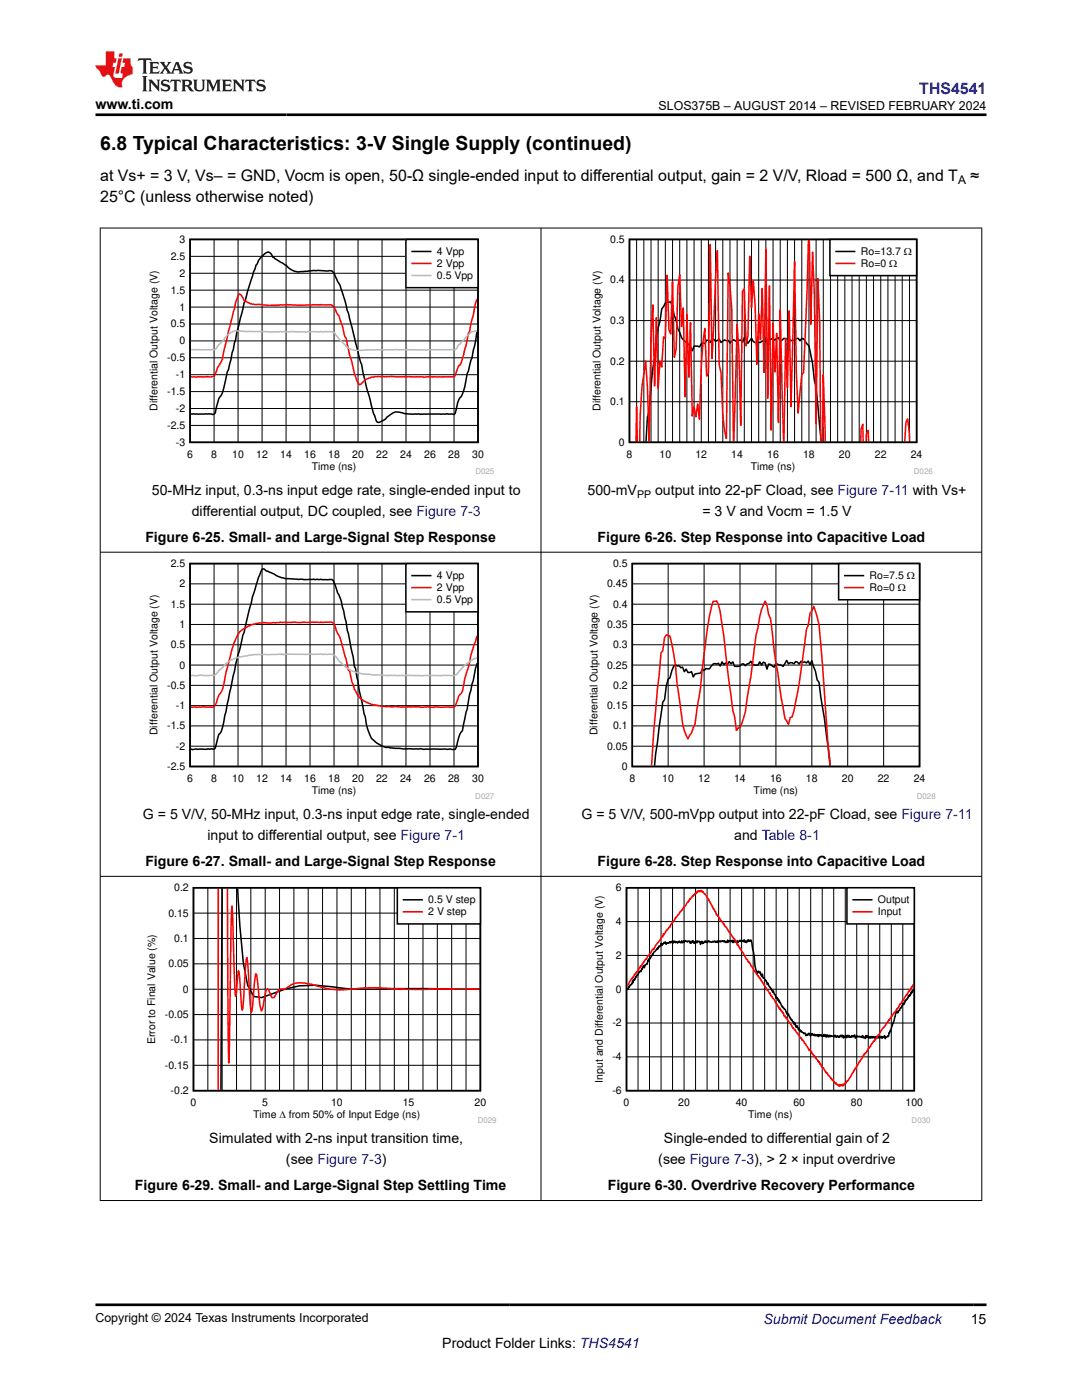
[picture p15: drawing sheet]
<svg xmlns="http://www.w3.org/2000/svg" width="216mm" height="279mm" viewBox="0 0 216 279" stroke-linecap="round" stroke-linejoin="round" font-family="sans-serif">
<defs><g id="words">
<text font-size="3.9" x="20" y="29.9">6.8 Typical Characteristics: 3-V Single Supply (continued)</text>
<text font-size="3.2" fill="#00f" x="183.4" y="18.7">THS4541</text>
<g font-size="3.2">
<text x="20" y="36.1">at Vs+ = 3 V, Vs– = GND, Vocm is open, 50-Ω single-ended input to differential output, gain = 2 V/V, Rload = 500 Ω, and T</text>
<text x="20" y="40.3">25°C (unless otherwise noted)</text>
<text x="193.6" y="36.1">≈</text>
</g>
<g font-size="2.8">
<text x="19" y="21.8">www.ti.com</text>
<text x="30.3" y="98.7">50-MHz input, 0.3-ns input edge rate, single-ended input to</text>
<text x="117.2" y="98.7">500-mV</text>
<text x="130.7" y="98.7">output into 22-pF Cload, see Figure 7-11 with Vs+</text>
<text x="38.3" y="103">differential output, DC coupled, see Figure 7-3</text>
<text x="140.1" y="103">= 3 V and Vocm = 1.5 V</text>
<text x="29" y="108.2">Figure 6-25. Small- and Large-Signal Step Response</text>
<text x="119.2" y="108.2">Figure 6-26. Step Response into Capacitive Load</text>
<text x="28.5" y="163.4">G = 5 V/V, 50-MHz input, 0.3-ns input edge rate, single-ended</text>
<text x="41.4" y="167.7">input to differential output, see Figure 7-1</text>
<text x="116" y="163.4">G = 5 V/V, 500-mVpp output into 22-pF Cload, see Figure 7-11</text>
<text x="146.5" y="167.7">and Table 8-1</text>
<text x="29" y="172.9">Figure 6-27. Small- and Large-Signal Step Response</text>
<text x="119.2" y="172.9">Figure 6-28. Step Response into Capacitive Load</text>
<text x="41.8" y="228.1">Simulated with 2-ns input transition time,</text>
<text x="57.1" y="232.4">(see Figure 7-3)</text>
<text x="131.4" y="232.4">(see Figure 7-3), &gt; 2 × input overdrive</text>
<text x="132.5" y="228.1">Single-ended to differential gain of 2</text>
<text x="26.9" y="237.6">Figure 6-29. Small- and Large-Signal Step Settling Time</text>
<text x="121.3" y="237.6">Figure 6-30. Overdrive Recovery Performance</text>
<text x="88.3" y="269">Product Folder Links: THS4541</text>
<text x="193.7" y="264.2">15</text>
</g>
<text font-size="2.8" fill="#00f" x="152.4" y="264.2">Submit Document Feedback</text>
<g font-size="2.5">
<text x="131.4" y="21.9">SLOS375B – AUGUST 2014 – REVISED FEBRUARY 2024</text>
<text x="19" y="263.9">Copyright © 2024 Texas Instruments Incorporated</text>
</g>
<text font-size="2.4" x="191.2" y="36.7">A</text>
<g font-size="2.1">
<text x="34.1" y="51.8">2.5</text>
<text x="35.8" y="48.5">3</text>
<text x="87.2" y="50.9">4 Vpp</text>
<text x="87.2" y="53.3">2 Vpp</text>
<text x="121.8" y="48.5">0.5</text>
<text x="171.8" y="50.9">Ro=13.7</text>
<text x="171.8" y="53.3">Ro=0</text>
<text x="177.4" y="53.3">:</text>
<text x="180.4" y="50.9">:</text>
<text x="34.1" y="58.6">1.5</text>
<text x="35.8" y="55.2">2</text>
<text x="87.2" y="55.7">0.5 Vpp</text>
<text x="121.8" y="56.6">0.4</text>
<text x="34.1" y="65.3">0.5</text>
<text x="35.8" y="62">1</text>
<text x="121.8" y="64.7">0.3</text>
<text x="35.8" y="68.7">0</text>
<text x="33.4" y="72.1">-0.5</text>
<text x="35.1" y="75.5">-1</text>
<text x="121.8" y="72.8">0.2</text>
<text x="31.4" y="82" transform="rotate(-90 31.4 82)">Differential Output Voltage (V)</text>
<text x="33.4" y="78.8">-1.5</text>
<text x="35.1" y="82.2">-2</text>
<text x="119.8" y="82" transform="rotate(-90 119.8 82)">Differential Output Voltage (V)</text>
<text x="121.8" y="80.9">0.1</text>
<text x="33.4" y="85.6">-2.5</text>
<text x="35.1" y="89">-3</text>
<text x="123.5" y="89">0</text>
<text x="37.3" y="91.4">6</text>
<text x="42.1" y="91.4">8</text>
<text x="46.3" y="91.4">10</text>
<text x="51.1" y="91.4">12</text>
<text x="55.9" y="91.4">14</text>
<text x="60.7" y="91.4">16</text>
<text x="62.2" y="93.8">Time (ns)</text>
<text x="65.5" y="91.4">18</text>
<text x="70.3" y="91.4">20</text>
<text x="75.1" y="91.4">22</text>
<text x="79.8" y="91.4">24</text>
<text x="84.6" y="91.4">26</text>
<text x="89.4" y="91.4">28</text>
<text x="94.2" y="91.4">30</text>
<text x="125" y="91.4">8</text>
<text x="131.6" y="91.4">10</text>
<text x="138.8" y="91.4">12</text>
<text x="145.9" y="91.4">14</text>
<text x="149.8" y="93.8">Time (ns)</text>
<text x="153.1" y="91.4">16</text>
<text x="160.2" y="91.4">18</text>
<text x="167.4" y="91.4">20</text>
<text x="174.6" y="91.4">22</text>
<text x="181.7" y="91.4">24</text>
<text x="127.1" y="99.3">PP</text>
<text x="34.1" y="113.2">2.5</text>
<text x="122.3" y="113.2">0.5</text>
<text x="35.8" y="117.2">2</text>
<text x="87.2" y="115.6">4 Vpp</text>
<text x="87.2" y="118">2 Vpp</text>
<text x="121.1" y="117.2">0.45</text>
<text x="173.5" y="115.6">Ro=7.5 :</text>
<text x="173.5" y="118">Ro=0 :</text>
<text x="34.1" y="121.3">1.5</text>
<text x="35.8" y="125.3">1</text>
<text x="87.2" y="120.4">0.5 Vpp</text>
<text x="121.1" y="125.3">0.35</text>
<text x="122.3" y="121.3">0.4</text>
<text x="34.1" y="129.4">0.5</text>
<text x="122.3" y="129.4">0.3</text>
<text x="33.4" y="137.5">-0.5</text>
<text x="35.8" y="133.4">0</text>
<text x="121.1" y="133.4">0.25</text>
<text x="122.3" y="137.5">0.2</text>
<text x="35.1" y="141.5">-1</text>
<text x="121.1" y="141.5">0.15</text>
<text x="31.4" y="146.7" transform="rotate(-90 31.4 146.7)">Differential Output Voltage (V)</text>
<text x="33.4" y="145.6">-1.5</text>
<text x="35.1" y="149.6">-2</text>
<text x="119.2" y="146.7" transform="rotate(-90 119.2 146.7)">Differential Output Voltage (V)</text>
<text x="121.1" y="149.6">0.05</text>
<text x="122.3" y="145.6">0.1</text>
<text x="33.4" y="153.7">-2.5</text>
<text x="124.1" y="153.7">0</text>
<text x="37.3" y="156.1">6</text>
<text x="42.1" y="156.1">8</text>
<text x="46.3" y="156.1">10</text>
<text x="51.1" y="156.1">12</text>
<text x="55.9" y="156.1">14</text>
<text x="60.7" y="156.1">16</text>
<text x="62.2" y="158.5">Time (ns)</text>
<text x="65.5" y="156.1">18</text>
<text x="70.3" y="156.1">20</text>
<text x="75.1" y="156.1">22</text>
<text x="79.8" y="156.1">24</text>
<text x="84.6" y="156.1">26</text>
<text x="89.4" y="156.1">28</text>
<text x="94.2" y="156.1">30</text>
<text x="125.6" y="156.1">8</text>
<text x="132.2" y="156.1">10</text>
<text x="139.3" y="156.1">12</text>
<text x="146.5" y="156.1">14</text>
<text x="150.4" y="158.5">Time (ns)</text>
<text x="153.7" y="156.1">16</text>
<text x="160.8" y="156.1">18</text>
<text x="168" y="156.1">20</text>
<text x="175.2" y="156.1">22</text>
<text x="182.3" y="156.1">24</text>
<text x="34.8" y="177.9">0.2</text>
<text x="122.9" y="177.9">6</text>
<text x="33.6" y="182.9">0.15</text>
<text x="85.5" y="180.3">0.5 V step</text>
<text x="85.5" y="182.7">2 V step</text>
<text x="122.9" y="184.6">4</text>
<text x="175.2" y="180.3">Output</text>
<text x="175.2" y="182.7">Input</text>
<text x="34.8" y="188">0.1</text>
<text x="122.9" y="191.4">2</text>
<text x="33.6" y="193">0.05</text>
<text x="32.9" y="203.2">-0.05</text>
<text x="36.5" y="198.1">0</text>
<text x="122.9" y="198.1">0</text>
<text x="30.9" y="208.4" transform="rotate(-90 30.9 208.4)">Error to Final Value (%)</text>
<text x="34.1" y="208.2">-0.1</text>
<text x="122.2" y="204.9">-2</text>
<text x="32.9" y="213.3">-0.15</text>
<text x="122.2" y="211.6">-4</text>
<text x="34.1" y="218.4">-0.2</text>
<text x="38" y="220.7">0</text>
<text x="52.3" y="220.7">5</text>
<text x="66.1" y="220.7">10</text>
<text x="80.4" y="220.7">15</text>
<text x="94.7" y="220.7">20</text>
<text x="120.3" y="216.1" transform="rotate(-90 120.3 216.1)">Input and Differential Output Voltage (V)</text>
<text x="122.2" y="218.4">-6</text>
<text x="124.4" y="220.7">0</text>
<text x="135.3" y="220.7">20</text>
<text x="146.8" y="220.7">40</text>
<text x="158.3" y="220.7">60</text>
<text x="169.8" y="220.7">80</text>
<text x="180.7" y="220.7">100</text>
<text x="50.5" y="223.2">Time ' from 50% of Input Edge (ns)</text>
<text x="149.3" y="223.1">Time (ns)</text>
</g>
<g font-size="1.6" fill="#a8a8a8">
<text x="94.9" y="94.7">D025</text>
<text x="182.4" y="94.7">D026</text>
<text x="94.8" y="159.4">D027</text>
<text x="183" y="159.4">D028</text>
<text x="95.3" y="224.1">D029</text>
<text x="181.9" y="224.1">D030</text>
</g>
</g></defs>
<path d="M37.9 47.8h57.5v40.5h-57.5zM95.2 66.2l-1 5.2-1 3.1-.5 2.7a5.5 5.5 0 0 1-1.2 2.6l-.7 2.7-.2 .2-1.4-.2-5.3 .2-.2-.1a11.4 11.4 0 0 1-4.4-.4 2.89 2.89 0 0 0-2.1 1.1 2.51 2.51 0 0 1-1.9 1l-1-2.5-1.2-4.5-.9-4.5-.8-2.5a101.5 101.5 0 0 0-3.8-13.8l-.7-1.3a1.2 1.2 0 0 0-1.2-1.2l-2.2-.1-2.6 .3a3.6 3.6 0 0 1-3.8-1.3l-1.2-.6a3.8 3.8 0 0 1-1.9-1.8 1 1 0 0 0-1.5 .4l-.9 1.1a29.7 29.7 0 0 0-2.2 6.1l-2.1 8.1-.3 1.6-2.1 8.7a5.5 5.5 0 0 1-1.2 3l-.7 2.9a.65 .65 0 0 1-1 .2h-3.9" fill="none" stroke="#000" stroke-width=".31"/>
<g fill="none" stroke="#000" stroke-width=".2">
<path d="M37.9 57.9h57.5M37.9 54.5h57.5M37.9 51.2h57.5M42.7 47.8v40.5M47.5 47.8v40.5M52.3 47.8v40.5M57.1 47.8v40.5M61.9 47.8v40.5M66.7 47.8v40.5M71.4 47.8v40.5M76.2 47.8v40.5M81 47.8v40.5"/>
<path d="M85.8 47.8v40.5M90.6 47.8v40.5M37.9 78.1h57.5M37.9 74.8h57.5M37.9 71.4h57.5M37.9 68h57.5M37.9 64.7h57.5M37.9 61.3h57.5M37.9 84.9h57.5M37.9 81.5h57.5"/>
</g>
<path d="M95.2 59.7a8.2 8.2 0 0 0-.8 3.3l-2.4 9.4-.2 .4-.3 .1-.7 2a1.09 1.09 0 0 1-1.2 .3l-5 .1-.7-.1h-6.7a6.3 6.3 0 0 0-4.6 .8l-.7 .7-.2 .1-.5-.8-1.4-5.1-.7-3.5-.3-.2a16.2 16.2 0 0 0-2.1-5.8 1.08 1.08 0 0 0-1.5-.5h-5.5l-2.4-.1-3.6 .2-2.4-.2a4.9 4.9 0 0 1-2.6-.8 2.3 2.3 0 0 0-1-1.4l-.7 1.7-2.4 9.9a5.1 5.1 0 0 1-1.2 3.1l-.4 1.3a.95 .95 0 0 1-1.2 .6h-3.7" fill="none" stroke="#f00" stroke-width=".31"/>
<path d="M95.2 66a2.94 2.94 0 0 0-2 1l-1.4 1.7-.3 .1a1.48 1.48 0 0 1-1.9 1h-16.7a4.7 4.7 0 0 1-3.8-.7l-2-2.1a1.62 1.62 0 0 0-1.9-.8l-9.3-.1-1.9 .2-5.5-.2a3.2 3.2 0 0 0-3.9 1.8l-.9 .9a1.59 1.59 0 0 1-1.9 1h-3.7" fill="none" stroke="#b8b8b8" stroke-width=".31"/>
<path d="M81 47.8h14.4v9.6h-14.4z" fill-rule="evenodd" fill="#fff"/>
<path d="M81 47.8h14.4v9.6h-14.4zM82.2 50.2h3.7" fill="none" stroke="#000" stroke-width=".31"/>
<path d="M82.2 52.6h3.7" fill="none" stroke="#f00" stroke-width=".31"/>
<path d="M82.2 55h3.7" fill="none" stroke="#b8b8b8" stroke-width=".31"/>
<path d="M117.8 46.9h68.3v47.8h-68.3z" fill-rule="evenodd" fill="#fff"/>
<path d="M125.6 47.8h57.3v40.5h-57.3zM128.9 88.1l.3-4.8 .3-1.5 .8-8.3 .3-1.9 .4-3.9 1-6.1 .8-1.1 1-.3 .8 2.8 .3 .9 .4 1.8 .3 .6a3.9 3.9 0 0 0 1.8 2.4l.7 1.3 .4-.9h.7l.4 .1 .3-.6h.7l.4-.7h.4l.3 .4 .4-.7 .7 .5 .7-.4 .4 .6 .7-.5 .3 .2 .4-.1 .4 .6 .7-.7 .7 .4 .7-.4 .4 .5 .3-.9 .4 .2 .3 .9 .8-1 .3 .7a1.3 1.3 0 0 0 1.8-.2l.7 .2 .4-.3 1.1-.3 .3 .4 .4-.6h.3l.4 .7 .7-.6 .4 .2 .3-.1 .7 .4 .4-.2 .3 .2 .4-.4 .4-.1 .3 .5 .4-.4h.3l1.1 1.4 .7 3.5 .4 3.3 .3 1.5 1.1 10.8" fill="none" stroke="#000" stroke-width=".31"/>
<g fill="none" stroke="#000" stroke-width=".2">
<path d="M125.6 55.9h57.3M127 47.8v40.5M128.5 47.8v40.5M129.9 47.8v40.5M131.3 47.8v40.5M132.8 47.8v40.5M134.2 47.8v40.5M135.6 47.8v40.5M137.1 47.8v40.5M138.5 47.8v40.5M139.9 47.8v40.5M141.4 47.8v40.5"/>
<path d="M142.8 47.8v40.5M144.2 47.8v40.5M145.7 47.8v40.5M147.1 47.8v40.5M148.5 47.8v40.5M150 47.8v40.5M151.4 47.8v40.5M152.8 47.8v40.5M154.3 47.8v40.5M155.7 47.8v40.5M157.1 47.8v40.5M158.5 47.8v40.5"/>
<path d="M160 47.8v40.5M161.4 47.8v40.5M162.8 47.8v40.5M164.3 47.8v40.5M165.7 47.8v40.5M167.1 47.8v40.5M168.6 47.8v40.5M170 47.8v40.5M171.4 47.8v40.5M172.9 47.8v40.5M174.3 47.8v40.5M175.7 47.8v40.5"/>
<path d="M177.2 47.8v40.5M178.6 47.8v40.5M180 47.8v40.5M181.5 47.8v40.5M125.6 72.1h57.3M125.6 64h57.3M125.6 80.2h57.3"/>
</g>
<path d="M161.3 47.9l-1 26.4-.3 .5-.7 7.6-.4-7.9-.4-22.3-.7 28.9-.3-19.1-.4 15.4-.3-9.9-.4 20.6M161.5 47.9l.3 16.8 .3-14.3 .4 7.9 .3 26.3 .4-29 .4 8.7 .2 23.8M126.9 88.1l.1-6.9 .2 6.9M127.6 88.1a81 81 0 0 1 1.2-16.1l.4 5.3 .3 10.7 .4-20.7 .4-6.4 .3 16.1 .4-13.6 .3 14.1 .4-5.5 .3 1.3 .4-6.1 .4 .4 .3-12.7 .4 10.9 .3 .9 .4-10.5 .4 15.1 .3-1.6 .4-12.5 .3-2.4 .4 10.4 .3-3.7 .4 17.7 .4-16.5 .3 12.6 .4-10.9 .3 18.6 .4-1.8 .4 2 .3-2.6 .4 3.1 .3-10.6 .4-4.9 .3-2.6 .4 9.5 .4-.7 .3-25.6 .4 22.8 1-21.6 .4 22.7 .4 1.7 .3 8.5 .4 3.1 .3 1.5 .4-33 .4 2.4 .3 5 .4 26.2M146.4 88.1l.7-23.3 .3 5.7 .4 14.4 .4-26.8 .3-.4 .4 11.3 .3-2.1 .4-15.8 .4 10.3 .3-5.4 .4 4.9 .3 11.8 .4-10.1 .3 5.2 .4-10.2 .4 16.7 .3-24.6 .4 29.8 .3-22.4 .4 28.7 .4-21.3 .3 9.7 .4-7.6 .3 17.7 .4-22.5 .7 26.3M164.1 88.1l.2-13.3 .4 13.3M171.8 88.1v-2.4l.4-1v3.4M172.8 88.1l.1-1.4 .3-.8 .1 2.2M180.5 88.1l.3-3.8 .3-.7 .4 4.5" fill="none" stroke="#f00" stroke-width=".31"/>
<path d="M165.6 47.8h17.3v7.2h-17.3z" fill-rule="evenodd" fill="#fff"/>
<path d="M165.6 47.8h17.3v7.2h-17.3zM166.8 50.2h3.7" fill="none" stroke="#000" stroke-width=".31"/>
<path d="M166.8 52.6h3.7" fill="none" stroke="#f00" stroke-width=".31"/>
<path d="M29.4 111.6h69.2v47.8h-69.2z" fill-rule="evenodd" fill="#fff"/>
<path d="M37.9 112.5h57.5v40.5h-57.5zM95.2 132.3l-1.5 6.2-.5 3-.9 4.4a3.3 3.3 0 0 0-1 2.1l-.5 1.6h-6.2l-.7-.2-1.2 .1-2.9-.1a8.4 8.4 0 0 1-4.1-.8 5.1 5.1 0 0 1-2.6-4l-.2-1.6-.3-.5-.9-4.7-.7-4.4-.3-.4-.2-1.9-1.2-5.3-.3-1.8-.7-2.8a7 7 0 0 0-.9-2.9l-.7-2.1-.3-.5h-.2l-3.6-.1-1.9 .1-1.5-.1a8.9 8.9 0 0 1-5.2-1.4l-1.5-.7-.2 .1-.2 .5-1.7 5-1.5 6.1a351.1 351.1 0 0 0-4.5 20l-.3 .8-.4 .5-.8 2.8-.2 .2h-3.6l-.7 .1-.3-.1" fill="none" stroke="#000" stroke-width=".31"/>
<g fill="none" stroke="#000" stroke-width=".2">
<path d="M37.9 116.5h57.5M42.7 112.5v40.5M47.5 112.5v40.5M52.3 112.5v40.5M57.1 112.5v40.5M61.9 112.5v40.5M66.7 112.5v40.5M71.4 112.5v40.5M76.2 112.5v40.5M81 112.5v40.5M85.8 112.5v40.5M90.6 112.5v40.5"/>
<path d="M37.9 136.8h57.5M37.9 132.7h57.5M37.9 128.7h57.5M37.9 124.6h57.5M37.9 120.6h57.5M37.9 148.9h57.5M37.9 144.9h57.5M37.9 140.8h57.5"/>
</g>
<path d="M95.2 126.9l-1.3 3.9-1.4 6a2.4 2.4 0 0 1-1 2.1l-.7 2a3 3 0 0 1-1.9 .2h-8.8l-1.2-.1a13.7 13.7 0 0 1-5.8-.8l-.2-.2a4.5 4.5 0 0 1-2.2-2.5l-.5-1.4-.4-2.3h-.3l-.5-2.3-.7-2.5a7.7 7.7 0 0 0-1.2-3.1l-.2-.8a1.24 1.24 0 0 0-1.7-.9l-5.5 .1-1.2-.2-4.3 .2a8.9 8.9 0 0 0-5.5 1.1l-.5 .4a7.6 7.6 0 0 0-1.9 3.7l-1.2 4.7a10.2 10.2 0 0 1-1.2 4.3l-.5 .9a2.06 2.06 0 0 1-.9 1.7h-4.4" fill="none" stroke="#f00" stroke-width=".31"/>
<path d="M95.2 131.3a8.5 8.5 0 0 0-3.9 3.1 2.22 2.22 0 0 1-1.9 .4h-4.6l-.7 .1-3.1-.2-.2 .1h-3.4l-.2 .1-3.1-.3a8.9 8.9 0 0 1-4.6-1.1l-.5-.3-1.4-1.3a1.87 1.87 0 0 0-2.4-1.3l-7.9-.1-.7 .1-.2-.1-4.3 .2a18 18 0 0 0-5.3 .7 6.3 6.3 0 0 0-2.7 2.1l-.7 .7a1.02 1.02 0 0 1-1.4 .6h-3.9" fill="none" stroke="#b8b8b8" stroke-width=".31"/>
<path d="M81 112.5h14.4v9.6h-14.4z" fill-rule="evenodd" fill="#fff"/>
<path d="M81 112.5h14.4v9.6h-14.4zM82.2 114.9h3.7" fill="none" stroke="#000" stroke-width=".31"/>
<path d="M82.2 117.3h3.7" fill="none" stroke="#f00" stroke-width=".31"/>
<path d="M82.2 119.7h3.7" fill="none" stroke="#b8b8b8" stroke-width=".31"/>
<path d="M117.2 111.6h69.5v47.8h-69.5z" fill-rule="evenodd" fill="#fff"/>
<path d="M126.2 112.5h57.3v40.5h-57.3zM130.6 152.8l1.7-12.7 .3-.5 .4-2.8 .3-1.2 .4-.3 .7-2.3 .4-.4 .3 .3 .4-.1 .3 .5 .4-.2 .4 .9 .3-.5 .4 .7 .7-.2 .3 1.1 .4-.6 1.1-.2 .3-.6 .4 .1 .4-.4 .7 .1 .7-1 .3-.1 .4 .1 .4-.1 .3 .5 .4-.8 .3 .5 .4-.3 .4 .3 .3-.6 .4 .5 .3-.4 .4 .9a1.4 1.4 0 0 0 1.4-.5h.4l.3 .4 .4-.4 .3-.1 .4-.4a1.23 1.23 0 0 0 1.4 .8l.4-.7 .4 .6 .3-.6 .4 .2 .3 1.2 .4-1 .3 .1 .8 .5 .3-.7 1.5 .6 .7-1.2 .3 .7 .4-.2h.3l.4 .2 .4-.5 .3 .1 .4 .4 .3-.5 .4 .2 .4-.1 .3 .2 .4-.4 .3 .7 .4-.7 .7 2 .4 1.8 .3 .5 2.3 16.6" fill="none" stroke="#000" stroke-width=".31"/>
<g fill="none" stroke="#000" stroke-width=".2">
<path d="M126.2 116.5h57.3M133.3 112.5v40.5M140.5 112.5v40.5M147.7 112.5v40.5M154.8 112.5v40.5M162 112.5v40.5M169.2 112.5v40.5M176.3 112.5v40.5M126.2 136.8h57.3M126.2 132.7h57.3M126.2 128.7h57.3M126.2 124.6h57.3"/>
<path d="M126.2 120.6h57.3M126.2 148.9h57.3M126.2 144.9h57.3M126.2 140.8h57.3"/>
</g>
<path d="M130 152.8l.5-7.1 1.4-15.4 .4-.4 .3-2.7 .4-.5 .7 .2a51 51 0 0 1 1.4 9.7l.7 5a12.3 12.3 0 0 0 1.5 5.9l.7-1.2 .7-1.9 1.1-7.1 1.1-9.6a42 42 0 0 1 1.4-7.7l.7-.1 .7 2.2 .7 4.8 1.8 14.9 .4 1.2 .3 2.8 .4-.5h.4a19 19 0 0 0 1.4-5.9l.7-4.3 1.1-8.4 .3-1.4a13.4 13.4 0 0 1 1.5-5.3l.3 .8 .4 1.9 .3 .7 1.1 8.9 1.8 11.1 .7 1.1 .4-1.3 .3-.1 .4-1.2 1.1-5.5 1.4-10.8 .4-.8 .3-2.4 .4-.5 .3-.9a19.8 19.8 0 0 1 1.5 7.6l1.8 24.2" fill="none" stroke="#f00" stroke-width=".31"/>
<path d="M167.3 112.5h16.2v7.2h-16.2z" fill-rule="evenodd" fill="#fff"/>
<path d="M167.3 112.5h16.2v7.2h-16.2zM168.6 114.9h3.7" fill="none" stroke="#000" stroke-width=".31"/>
<path d="M168.6 117.3h3.7" fill="none" stroke="#f00" stroke-width=".31"/>
<path d="M28.9 176.3h70.2v47.8h-70.2z" fill-rule="evenodd" fill="#fff"/>
<path d="M38.6 177.2h57.3v40.5h-57.3zM44.3 177.3l-.2 40.2M47.4 177.3l.5 7.5 .7 7.4 .8 4.5 1.2 2.2 1.6 .2 2.1-.8a20.3 20.3 0 0 1 13.2-1.2l2.1 .2 4 .1 10.8-.1 11.3 .1" fill="none" stroke="#000" stroke-width=".31"/>
<g fill="none" stroke="#000" stroke-width=".2">
<path d="M41.5 177.2v40.5M44.3 177.2v40.5M47.2 177.2v40.5M50.1 177.2v40.5M52.9 177.2v40.5M55.8 177.2v40.5M58.6 177.2v40.5M61.5 177.2v40.5M64.4 177.2v40.5M67.2 177.2v40.5M70.1 177.2v40.5M73 177.2v40.5"/>
<path d="M75.8 177.2v40.5M78.7 177.2v40.5M81.5 177.2v40.5M84.4 177.2v40.5M87.3 177.2v40.5M90.1 177.2v40.5M93 177.2v40.5M38.6 197.4h57.3M38.6 192.4h57.3M38.6 187.3h57.3M38.6 182.2h57.3M38.6 212.6h57.3"/>
<path d="M38.6 207.5h57.3M38.6 202.5h57.3"/>
</g>
<path d="M43.6 177.3l-.1 40.2M45.4 177.3l.2 34.8 .5-27.1 .2-4.2 .7 18 .1-.1 .4-5 .2 .2 .6 7.7 .3-2.1 .4-6.8 .3-1.6 .8 10.9 .3-1.2 .6-6.5 .2 .3 .7 6 .3 1.2 .2-.5 .8-3.8 .2-.2 .9 1.8h.4l1-1.6 1.3-.2a4.3 4.3 0 0 1 3.7-1.1l1.5 .3a15.1 15.1 0 0 0 7.7 .9 44.4 44.4 0 0 1 10.3 0l15.5-.1" fill="none" stroke="#f00" stroke-width=".31"/>
<path d="M79.3 177.2h16.6v7.2h-16.6z" fill-rule="evenodd" fill="#fff"/>
<path d="M79.3 177.2h16.6v7.2h-16.6zM80.5 179.6h3.7" fill="none" stroke="#000" stroke-width=".31"/>
<path d="M80.5 182h3.7" fill="none" stroke="#f00" stroke-width=".31"/>
<path d="M118.3 176.3h67.3v47.8h-67.3z" fill-rule="evenodd" fill="#fff"/>
<path d="M125 177.2h57.4v40.5h-57.4zM125.2 197.5l.3-.6v.1l.1-.3 .5-.3 .1-.6 .1 .3 .1-.6 .1 .2 .1-.3 .1 .1 .1-.6 .1 .1 .2-.4h.2l.2-.7 .1 .1 .2-.2 .1 .1 .1-.7 .2 .2 .2-.7 .2 .4 .1-.6 .4-.2v.1l.2-.8 .1 .2 .1-.5 .1 .2 .6-1.1 .1 .1 .2-.5 .6-.5 .1-.3 .1 .2 .2-.6 .2 .1 .3-.6 .1 .4 .1-.4 .3-.2 .1 .1 .2-.2 .1 .5 .1-.3h.4l.3-.3 .2 .3 .3-.4 .1 .4 .1-.4 .2 .3v-.2l.2 .2 .1-.2 .3 .3 .3-.4 .1 .3 .3 .1 .1-.4 .1 .3 .1-.2 .1 .2 .1-.4 .1 .4 .1-.4 .5 .3 .2-.2 .2 .1 .1-.1 .2 .5 .1-.3v.2l.1-.4 .1 .2 .2-.3 .2 .6 .1-.4 .1 .3 .2-.4 .2 .4 .1-.4 .2 .1h.3l.1 .6 .3-.6 .1 .4 .1-.2 .1 .1 .2-.4 .2 .3 .1-.3 .2 .3 .2-.3 .2 .2 .1-.2a.39 .39 0 0 0 .7 .1l.1 .1 .3-.2 .1 .3 .1-.3 .2 .3 .2-.4 .1 .3 .3-.2 .1 .2 .4-.3 .3 .3 .1-.3 .2 .4 .2-.2 .1 .2 .1-.5 .1 .4 .2-.2v.1l.2-.2 .1 .2 .1-.1 .1 .1 .1-.2 .2 .4 .1-.5 .1 .4 .1-.3 .1 .3 .2-.1 .1 .2 .1-.4 .2 .4 .3-.4 .1 .2 .2-.3 .3 .1 .1 .2 .2-.4 .1 .5 .2-.2 .1 .3 .3-.5 .1 .3 .1-.3 .1 .3 .1-.2 .1 .2 .1-.3 .7 3 .1 2.1 .4 1.7 .1-.5 .1 .1 .1-.2 .2 .3 .2-.1 .3 .9 .1-.5 .2 .8 .2-.1 .1 .5h.2l.3 .9 .1-.3 .7 1.3 .1-.1 .2 .6 .1-.3 .5 1.5 .2-.2 .3 .7v-.3l.1 .5 .1-.1 .6 1.1h.1l.3 .5h.2l.3 1 .1-.4 .1 .6 .1-.2 .4 .9 .1-.1 .1 .4 .1-.1 .3 .5 .1-.1 .1 .5 .1-.3 .3 .9 .1-.4 .3 .9 .1-.3 .3 .7 .2-.2 .5 .6 .2-.1 .2 .5 .1-.3 .3 .2 .1-.4 .1 .3 .1-.3 .2 .5 .2-.4 .1 .2 .1-.2 .1 .3 .3-.2 .1 .3 .1-.2 .2 .2 .1-.2 .1 .3 .1-.3 .2 .4 .1-.4 .3 .2 .1-.2 .2 .4 .1-.2 .1 .1 .1-.3 .1 .3 .1-.1 .1 .2 .1-.4 .1 .5 .2-.5 .2 .5 .2-.4 .1 .3 .1-.2 .1 .2 .6-.2 .1 .2 .1-.3 .3 .4 .1-.3 .5 .3 .3-.4 .1 .3 .3-.3 .1 .6 .1-.4 .3 .2 .1-.4 .1 .5 .2-.5 .1 .4 .2-.4 .1 .4 .1-.2 .1 .2 .1-.2 .1 .2 .1-.3 .3 .2 .2-.3 .2 .6 .3-.5 .1 .2 .4-.1 .3 .2 .1-.2 .1 .3 .1-.4 .2 .4 .2-.1 .2 .3 .1-.6 .1 .4 .2-.4 .1 .2 .1-.1 .1 .4 .2-.3 .1 .3 .2-.4 .2 .3 .1-.2 .3 .3 .3-.3 .1 .3 .1-.4 .1 .3 .2-.1 .1 .2 .1-.5 .1 .4 .1-.2 .1 .2 .1-.3 .1 .4 .2-.3 .2 .1 .1-.3 .1 .6 .2-.3 .4-.3 .1 .2 .1-.8 .1 .1 .9-2.6 .4-1.6 .1 .1 .1-.2 .1 .3 .2-.6 .2 .1 .1-.6h.2l.4-.9 .1 .3 .3-.9 .1 .1 .4-.4 .3-.7 .1 .2 .3-.8 .1 .2 .1-.5 .1 .2 .1-.3 .1 .1" fill="none" stroke="#000" stroke-width=".31"/>
<g fill="none" stroke="#000" stroke-width=".2">
<path d="M127.3 177.2v40.5M129.6 177.2v40.5M131.9 177.2v40.5M134.2 177.2v40.5M136.5 177.2v40.5M138.8 177.2v40.5M141.1 177.2v40.5M143.4 177.2v40.5M145.7 177.2v40.5M148 177.2v40.5M150.3 177.2v40.5M152.6 177.2v40.5"/>
<path d="M154.9 177.2v40.5M157.2 177.2v40.5M159.5 177.2v40.5M161.8 177.2v40.5M164.1 177.2v40.5M166.4 177.2v40.5M168.7 177.2v40.5M171 177.2v40.5M173.2 177.2v40.5M175.5 177.2v40.5M177.8 177.2v40.5M180.1 177.2v40.5"/>
<path d="M125 197.4h57.4M125 190.7h57.4M125 183.9h57.4M125 210.9h57.4M125 204.2h57.4"/>
</g>
<path d="M182.3 196.5l-.4 .5-.2 .5-.2 .3-.1-.1-.4 .8h-.1l-.2 .3-1 1.6h-.1l-.4 .7-.2 .2-1.6 2.3h-.1l-.1 .3-.3 .3-.2 .5-.7 .6-.4 .7-.2 .5h-.1l-.8 1.3h-.2l-.6 1-.5 .6-.1 .4-.5 .6-.1-.2-.2 .5h-.1l-.6 1.1-.2 .2-.3 .7-.1-.2-.2 .7h-.2l-.1 .5h-.2l-1 1.8-.4 .6h-.3l-.1 .4-.2-.2-.1 .4-.1-.3-.3 .3-.1-.2-.1 .3-.1-.3-.1 .2-.3-.2-.3-.4-.1 .2-.5-.8v.1l-.3-.1-.8-1.4-.1 .1-.2-.1-.5-1-.1 .1-.3-.4-.2-.5-.1 .1-.1-.5-.1 .1-.1-.3-.1 .1-.5-.8v.1l-.2-.5-.1 .2-.7-1.2-.1 .1-.1-.3-.1 .2-1-1.8-.3-.3h-.1l-.1-.4h-.2l-.5-.9-.3-.2-.2-.5-.2 .1-.2-.5h-.2l-.2-.5-.7-1-.3-.7-.1 .2-.2-.4-.1 .1-.2-.7h-.2l-.5-.9-.1 .2-.1-.5-.5-.8h-.1l-.3-.6-.3-.3-.2-.4v.1l-.2-.3-.2-.5-.1 .2-.4-.9-.1 .2-.1-.5-1.3-2-.1 .1-.5-.8-.4-.7-.2 .1-.1-.6-.7-1-.7-.8-1.1-2.1-.1 .1-.5-.9h-.1l-.3-.8-.6-.6-.5-.9-.3-.2-1.3-2.1-.2-.2-.1 .1-.5-1-.3-.2-.2-.7h-.1l-.2-.5h-.2l-.9-1.9-.2-.3-.1 .1-.4-.8-.8-.8-.1 .2-.1-.1-.1 .2-.3-.3-.3 .6-.1-.2-1.2 1.4-.1-.1-.1 .5-.1-.1-1 1.5-.1-.1-.2 .4-.4 .3-1.4 2.1-.1-.1-.5 1.1-.1-.2-.4 .7-.2 .1-.5 1-.1-.2-.2 .6-.1-.1-.6 1-.7 .8-.4 .8h-.3l-.2 .7h-.2l-.5 .7-.2 .5h-.1l-.2 .1-.8 1.4-.1-.1-.3 .7-.8 1.1-.1-.1-1.2 2-.2 .1" fill="none" stroke="#f00" stroke-width=".31"/>
<path d="M169 177.2h13.4v7.2h-13.4z" fill-rule="evenodd" fill="#fff"/>
<path d="M169 177.2h13.4v7.2h-13.4zM170.2 179.6h3.7" fill="none" stroke="#000" stroke-width=".31"/>
<path d="M170.2 182h3.7" fill="none" stroke="#f00" stroke-width=".31"/>
<path d="M19.9 45.5h176.1M20 45.4v194.2M107.9 45.4v194.2M195.9 45.4v194.2M19.9 110.2h176.1M19.9 174.9h176.1M19.9 239.6h176.1" fill="none" stroke="#000" stroke-width=".2"/>
<path d="M27.7 11.6l-.2 .6 .5-.2h.6v.1v2.2l-.2 .4h1l-.2-.4v-2.2v-.1h.5l.5 .2-.1-.6zM29.8 12.4l.2 .3v1.6l-.2 .4h1.9l.1-.6a1.08 1.08 0 0 1-1.3 .2v-.7h.6l.4 .2v-.7l-.4 .2h-.6v-.5l.2-.2a1 1 0 0 1 1 .3l-.1-.5zM31.8 12.4l1 1.1-1 1.2h.9l-.2-.2 .4-.8 .5 .8-.2 .2h1.6l-.2-.2 .1-.5h1l.1 .5-.1 .2h.9l-.2-.4-.8-1.9h-.5l-1 2.1-.8-1.1 .9-1h-.8l.2 .2-.5 .6-.3-.6 .1-.2zM35.2 12.8l.4 1h-.8zM36.8 12.5a.65 .65 0 0 0-.2 .7 .65 .65 0 0 0 .6 .5l.7 .1 .1 .3a.79 .79 0 0 1-.7 .4 .79 .79 0 0 1-.7-.5l.1 .7 .2-.1a.93 .93 0 0 0 1.1 0 .93 .93 0 0 0 .4-.9 1.46 1.46 0 0 0-1.2-.6l-.1-.3a1.09 1.09 0 0 1 1.2 .2l-.2-.6-.1 .1-.6-.2zM28.4 15.2l.2 .4v2.2l-.2 .4h1l-.2-.4v-2.2l.2-.4zM29.6 15.9l.2 .4v1.5l-.2 .4h.8l-.3-.4v-1.3l1.7 1.8v-2l.2-.4h-.8l.2 .2 .1 1.1-1.2-1.3zM32.3 16a.65 .65 0 0 0-.2 .8 .65 .65 0 0 0 .7 .4l.6 .2 .1 .2a.79 .79 0 0 1-.7 .4 .79 .79 0 0 1-.7-.5l.1 .7 .2-.1a.93 .93 0 0 0 1.1 .1 .93 .93 0 0 0 .4-1 1.46 1.46 0 0 0-1.2-.5l-.1-.4a1.09 1.09 0 0 1 1.2 .2l-.2-.6-.1 .1-.6-.1zM34.1 15.9l-.1 .6a.63 .63 0 0 1 .7-.3l.1 1.6-.3 .4h1l-.2-.4v-1.6a.66 .66 0 0 1 .8 .3l-.1-.6zM36.2 15.9l.2 .4v1.5l-.2 .4h.9l-.2-.2v-.7h.5l.1 .2a.79 .79 0 0 0 1.2 .6l-1-.9a.61 .61 0 0 0 .6-.6 .61 .61 0 0 0-.5-.7zM36.9 16.2h.2a.47 .47 0 0 1 .5 .1 .47 .47 0 0 1 .1 .5l-.2 .1-.6 .1zM38.5 15.9l.2 .2a2.27 2.27 0 0 0 .4 2 1.04 1.04 0 0 0 1.7-.7v-1.3l.2-.2h-.8l.2 .4v1.1a.6 .6 0 0 1-.6 .6 .6 .6 0 0 1-.6-.6v-1.1l.3-.4zM41.1 15.9l.2 .4v1.5l-.2 .4h.7l-.2-.4v-1.4l.9 1.9 .8-1.9v1.4l-.2 .4h1l-.3-.4v-1.5l.3-.4h-.8l-.7 1.5-.7-1.5zM44.3 15.9l.2 .4v1.5l-.2 .4h1.9l.1-.6a1.09 1.09 0 0 1-1.3 .2v-.7h.6l.4 .2v-.6l-.4 .2h-.6v-.6l.2-.1a1.01 1.01 0 0 1 1 .3l-.1-.6zM46.4 15.9l.3 .4v1.5l-.3 .4h.8l-.2-.4v-1.3l1.6 1.8v-2l.2-.4h-.7l.2 .2v1.1l-1.2-1.3zM49 15.9l-.1 .6a.63 .63 0 0 1 .8-.3v1.6l-.3 .4h1l-.2-.4v-1.6a.66 .66 0 0 1 .8 .3l-.1-.6zM51.4 16a.65 .65 0 0 0-.2 .8 .65 .65 0 0 0 .6 .4l.6 .2 .2 .2a.79 .79 0 0 1-.8 .4 .79 .79 0 0 1-.6-.5l.1 .7 .2-.1a.93 .93 0 0 0 1 .1 .93 .93 0 0 0 .5-1 1.46 1.46 0 0 0-1.3-.5l-.1-.4a1.09 1.09 0 0 1 1.3 .2l-.2-.6-.2 .1-.5-.1z" fill="#231f20"/>
<path d="M21.1 10.3v2.7h-2.1l.1 .4 .9 1a.95 .95 0 0 0 .9 .9 .59 .59 0 0 1 .6-.4 .59 .59 0 0 1 .5 .3l.4 .8a1.59 1.59 0 0 0 2.1 1.4 1.61 1.61 0 0 1 1-2.3l1-.3-.1-1.5a1.59 1.59 0 0 1-.4-1.7h-1.4l-.2 .9h.5l-.1 .9h-.5l-.2 .9v.3l.4 .1-.2 .9h-.6a.73 .73 0 0 1-1.1-.7l.3-1.5h-.5l.2-.9h.5l.2-.9h-.5v-1.3zM23.6 11.6l-.6 3.1h.7l.6-3.1zM23.8 10.7l-.1 .6h.7l.1-.6z" fill="#ed1c24"/>
<path d="M19 22.9h177.8M19 260.4h177.8" fill="none" stroke="#000" stroke-width=".53"/>
<use href="#words"/>
</svg>
